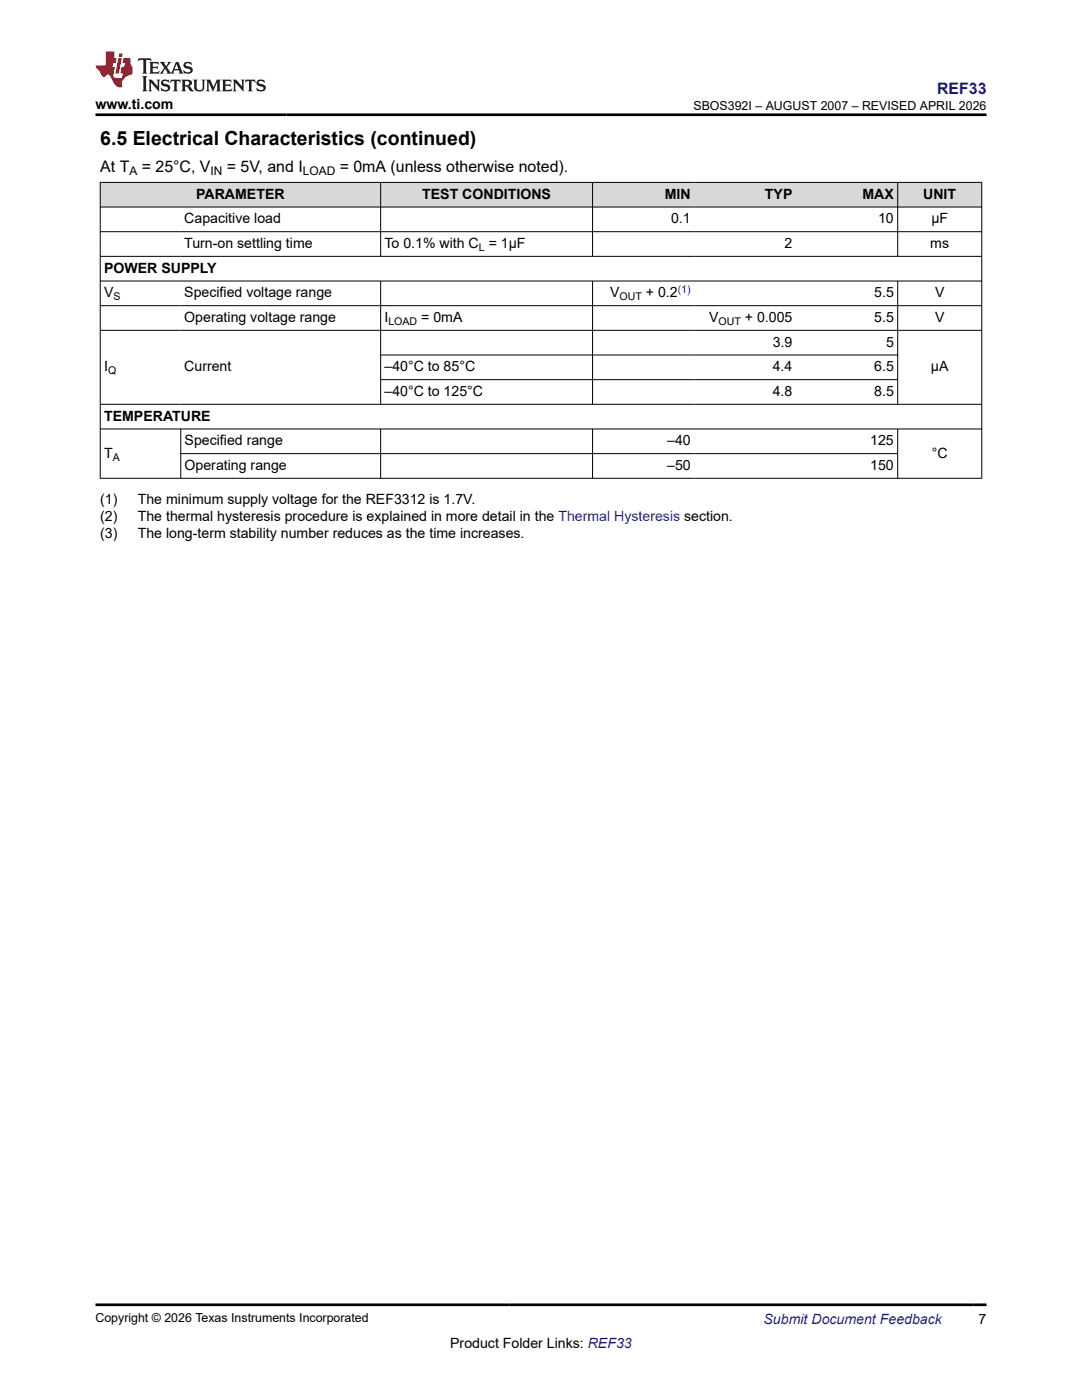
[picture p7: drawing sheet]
<svg xmlns="http://www.w3.org/2000/svg" width="216mm" height="279mm" viewBox="0 0 216 279" stroke-linecap="round" stroke-linejoin="round" font-family="sans-serif">
<defs><g id="words">
<text font-size="3.9" x="20" y="28.8">6.5 Electrical Characteristics (continued)</text>
<text font-size="3.2" fill="#00f" x="187" y="18.7">REF33</text>
<g font-size="3.2">
<text x="20" y="34.3">At T</text>
<text x="28.3" y="34.3">= 25°C, V</text>
<text x="45.3" y="34.3">= 5V, and I</text>
<text x="67.8" y="34.3">= 0mA (unless otherwise noted).</text>
</g>
<g font-size="2.8">
<text x="19" y="21.8">www.ti.com</text>
<text x="39.1" y="39.7">PARAMETER</text>
<text x="84.2" y="39.7">TEST CONDITIONS</text>
<text x="132.7" y="39.7">MIN</text>
<text x="152.6" y="39.7">TYP</text>
<text x="172.1" y="39.7">MAX</text>
<text x="184.2" y="39.7">UNIT</text>
<text x="36.8" y="44.6">Capacitive load</text>
<text x="133.9" y="44.6">0.1</text>
<text x="175.2" y="44.6">10</text>
<text x="185.8" y="44.6">μF</text>
<text x="36.8" y="49.5">Turn-on settling time</text>
<text x="76.7" y="49.5">To 0.1% with C = 1μF</text>
<text x="156.6" y="49.5">2</text>
<text x="185.6" y="49.5">ms</text>
<text x="20.8" y="54.4">POWER SUPPLY</text>
<text x="20.8" y="59.4">V</text>
<text x="36.8" y="59.4">Specified voltage range</text>
<text x="121.8" y="59.4">V</text>
<text x="128.9" y="59.4">+ 0.2</text>
<text x="174.4" y="59.4">5.5</text>
<text x="186.6" y="59.4">V</text>
<text x="36.8" y="64.3">Operating voltage range</text>
<text x="76.7" y="64.3">I</text>
<text x="84.1" y="64.3">= 0mA</text>
<text x="141.5" y="64.3">V</text>
<text x="148.6" y="64.3">+ 0.005</text>
<text x="174.4" y="64.3">5.5</text>
<text x="186.6" y="64.3">V</text>
<text x="154.2" y="69.2">3.9</text>
<text x="176.8" y="69.2">5</text>
<text x="20.8" y="74.1">I</text>
<text x="36.8" y="74.1">Current</text>
<text x="76.7" y="74.1">–40°C to 85°C</text>
<text x="154.2" y="74.1">4.4</text>
<text x="174.4" y="74.1">6.5</text>
<text x="185.8" y="74.1">µA</text>
<text x="20.8" y="84">TEMPERATURE</text>
<text x="76.7" y="79">–40°C to 125°C</text>
<text x="154.2" y="79">4.8</text>
<text x="174.4" y="79">8.5</text>
<text x="36.8" y="88.9">Specified range</text>
<text x="133.1" y="88.9">–40</text>
<text x="173.7" y="88.9">125</text>
<text x="20.8" y="91.3">T</text>
<text x="36.8" y="93.8">Operating range</text>
<text x="133.1" y="93.8">–50</text>
<text x="173.7" y="93.8">150</text>
<text x="185.9" y="91.3">°C</text>
<text x="20" y="100.6">(1)</text>
<text x="27.5" y="100.6">The minimum supply voltage for the REF3312 is 1.7V.</text>
<text x="20" y="104">(2)</text>
<text x="20" y="107.4">(3)</text>
<text x="27.5" y="104">The thermal hysteresis procedure is explained in more detail in the Thermal Hysteresis section.</text>
<text x="27.5" y="107.4">The long-term stability number reduces as the time increases.</text>
<text x="89.8" y="269">Product Folder Links: REF33</text>
<text x="195.3" y="264.2">7</text>
</g>
<text font-size="2.8" fill="#00f" x="152.4" y="264.2">Submit Document Feedback</text>
<g font-size="2.5">
<text x="138.4" y="21.9">SBOS392I – AUGUST 2007 – REVISED APRIL 2026</text>
<text x="19" y="263.9">Copyright © 2026 Texas Instruments Incorporated</text>
</g>
<g font-size="2.4">
<text x="25.8" y="34.9">A</text>
<text x="42" y="34.9">IN</text>
<text x="60.4" y="34.9">LOAD</text>
</g>
<g font-size="2.1">
<text x="95.5" y="50.1">L</text>
<text x="22.6" y="59.9">S</text>
<text x="123.6" y="59.9">OUT</text>
<text x="77.5" y="64.8">LOAD</text>
<text x="143.4" y="64.8">OUT</text>
<text x="21.6" y="74.7">Q</text>
<text x="22.5" y="91.9">A</text>
</g>
<text font-size="2.1" fill="#00f" x="135.2" y="58.4">(1)</text>
</g></defs>
<g fill="#d8d8d8">
<path d="M20 36.4h175.9v4.9h-175.9z" fill-rule="evenodd"/>
<path d="M20.1 36.5h55.8v4.8h-55.8z" fill-rule="evenodd"/>
<path d="M76 36.5h42.2v4.8h-42.2z" fill-rule="evenodd"/>
<path d="M118.3 36.5h20.2v4.8h-20.2z" fill-rule="evenodd"/>
<path d="M138.5 36.5h20.3v4.8h-20.3z" fill-rule="evenodd"/>
<path d="M158.8 36.5h20.3v4.8h-20.3z" fill-rule="evenodd"/>
<path d="M179.2 36.5h16.6v4.8h-16.6z" fill-rule="evenodd"/>
</g>
<g fill="none" stroke="#000" stroke-width=".2">
<path d="M19.9 36.4h176.1M20 36.3v59.2M76 36.3v14.9M118.2 36.3v14.9M179.1 36.3v14.9M195.9 36.3v59.2M19.9 41.3h176.1M19.9 46.2h176.1M19.9 51.2h176.1M19.9 56.1h176.1M76 56.1v24.7M118.2 56.1v24.7"/>
<path d="M179.1 56.1v24.7M19.9 61h176.1M19.9 65.9h176.1M76 70.8h103.2M76 75.8h103.2M19.9 80.7h176.1M19.9 85.6h176.1M19.9 95.5h176.1M36.1 85.6v9.9M36.1 90.5h143.1M76 85.6v9.9M118.2 85.6v9.9"/>
<path d="M179.1 85.6v9.9"/>
</g>
<path d="M27.7 11.6l-.2 .6 .5-.2h.6v.1v2.2l-.2 .4h1l-.2-.4v-2.2v-.1h.5l.5 .2-.1-.6zM29.8 12.4l.2 .3v1.6l-.2 .4h1.9l.1-.6a1.08 1.08 0 0 1-1.3 .2v-.7h.6l.4 .2v-.7l-.4 .2h-.6v-.5l.2-.2a1 1 0 0 1 1 .3l-.1-.5zM31.8 12.4l1 1.1-1 1.2h.9l-.2-.2 .4-.8 .5 .8-.2 .2h1.6l-.2-.2 .1-.5h1l.1 .5-.1 .2h.9l-.2-.4-.8-1.9h-.5l-1 2.1-.8-1.1 .9-1h-.8l.2 .2-.5 .6-.3-.6 .1-.2zM35.2 12.8l.4 1h-.8zM36.8 12.5a.65 .65 0 0 0-.2 .7 .65 .65 0 0 0 .6 .5l.7 .1 .1 .3a.79 .79 0 0 1-.7 .4 .79 .79 0 0 1-.7-.5l.1 .7 .2-.1a.93 .93 0 0 0 1.1 0 .93 .93 0 0 0 .4-.9 1.46 1.46 0 0 0-1.2-.6l-.1-.3a1.09 1.09 0 0 1 1.2 .2l-.2-.6-.1 .1-.6-.2zM28.4 15.2l.2 .4v2.2l-.2 .4h1l-.2-.4v-2.2l.2-.4zM29.6 15.9l.2 .4v1.5l-.2 .4h.8l-.3-.4v-1.3l1.7 1.8v-2l.2-.4h-.8l.2 .2 .1 1.1-1.2-1.3zM32.3 16a.65 .65 0 0 0-.2 .8 .65 .65 0 0 0 .7 .4l.6 .2 .1 .2a.79 .79 0 0 1-.7 .4 .79 .79 0 0 1-.7-.5l.1 .7 .2-.1a.93 .93 0 0 0 1.1 .1 .93 .93 0 0 0 .4-1 1.46 1.46 0 0 0-1.2-.5l-.1-.4a1.09 1.09 0 0 1 1.2 .2l-.2-.6-.1 .1-.6-.1zM34.1 15.9l-.1 .6a.63 .63 0 0 1 .7-.3l.1 1.6-.3 .4h1l-.2-.4v-1.6a.66 .66 0 0 1 .8 .3l-.1-.6zM36.2 15.9l.2 .4v1.5l-.2 .4h.9l-.2-.2v-.7h.5l.1 .2a.79 .79 0 0 0 1.2 .6l-1-.9a.61 .61 0 0 0 .6-.6 .61 .61 0 0 0-.5-.7zM36.9 16.2h.2a.47 .47 0 0 1 .5 .1 .47 .47 0 0 1 .1 .5l-.2 .1-.6 .1zM38.5 15.9l.2 .2a2.27 2.27 0 0 0 .4 2 1.04 1.04 0 0 0 1.7-.7v-1.3l.2-.2h-.8l.2 .4v1.1a.6 .6 0 0 1-.6 .6 .6 .6 0 0 1-.6-.6v-1.1l.3-.4zM41.1 15.9l.2 .4v1.5l-.2 .4h.7l-.2-.4v-1.4l.9 1.9 .8-1.9v1.4l-.2 .4h1l-.3-.4v-1.5l.3-.4h-.8l-.7 1.5-.7-1.5zM44.3 15.9l.2 .4v1.5l-.2 .4h1.9l.1-.6a1.09 1.09 0 0 1-1.3 .2v-.7h.6l.4 .2v-.6l-.4 .2h-.6v-.6l.2-.1a1.01 1.01 0 0 1 1 .3l-.1-.6zM46.4 15.9l.3 .4v1.5l-.3 .4h.8l-.2-.4v-1.3l1.6 1.8v-2l.2-.4h-.7l.2 .2v1.1l-1.2-1.3zM49 15.9l-.1 .6a.63 .63 0 0 1 .8-.3v1.6l-.3 .4h1l-.2-.4v-1.6a.66 .66 0 0 1 .8 .3l-.1-.6zM51.4 16a.65 .65 0 0 0-.2 .8 .65 .65 0 0 0 .6 .4l.6 .2 .2 .2a.79 .79 0 0 1-.8 .4 .79 .79 0 0 1-.6-.5l.1 .7 .2-.1a.93 .93 0 0 0 1 .1 .93 .93 0 0 0 .5-1 1.46 1.46 0 0 0-1.3-.5l-.1-.4a1.09 1.09 0 0 1 1.3 .2l-.2-.6-.2 .1-.5-.1z" fill="#231f20"/>
<path d="M21.1 10.3v2.7h-2.1l.1 .4 .9 1a.95 .95 0 0 0 .9 .9 .59 .59 0 0 1 .6-.4 .59 .59 0 0 1 .5 .3l.4 .8a1.59 1.59 0 0 0 2.1 1.4 1.61 1.61 0 0 1 1-2.3l1-.3-.1-1.5a1.59 1.59 0 0 1-.4-1.7h-1.4l-.2 .9h.5l-.1 .9h-.5l-.2 .9v.3l.4 .1-.2 .9h-.6a.73 .73 0 0 1-1.1-.7l.3-1.5h-.5l.2-.9h.5l.2-.9h-.5v-1.3zM23.6 11.6l-.6 3.1h.7l.6-3.1zM23.8 10.7l-.1 .6h.7l.1-.6z" fill="#ed1c24"/>
<path d="M19 22.9h177.8M19 260.4h177.8" fill="none" stroke="#000" stroke-width=".53"/>
<use href="#words"/>
</svg>
